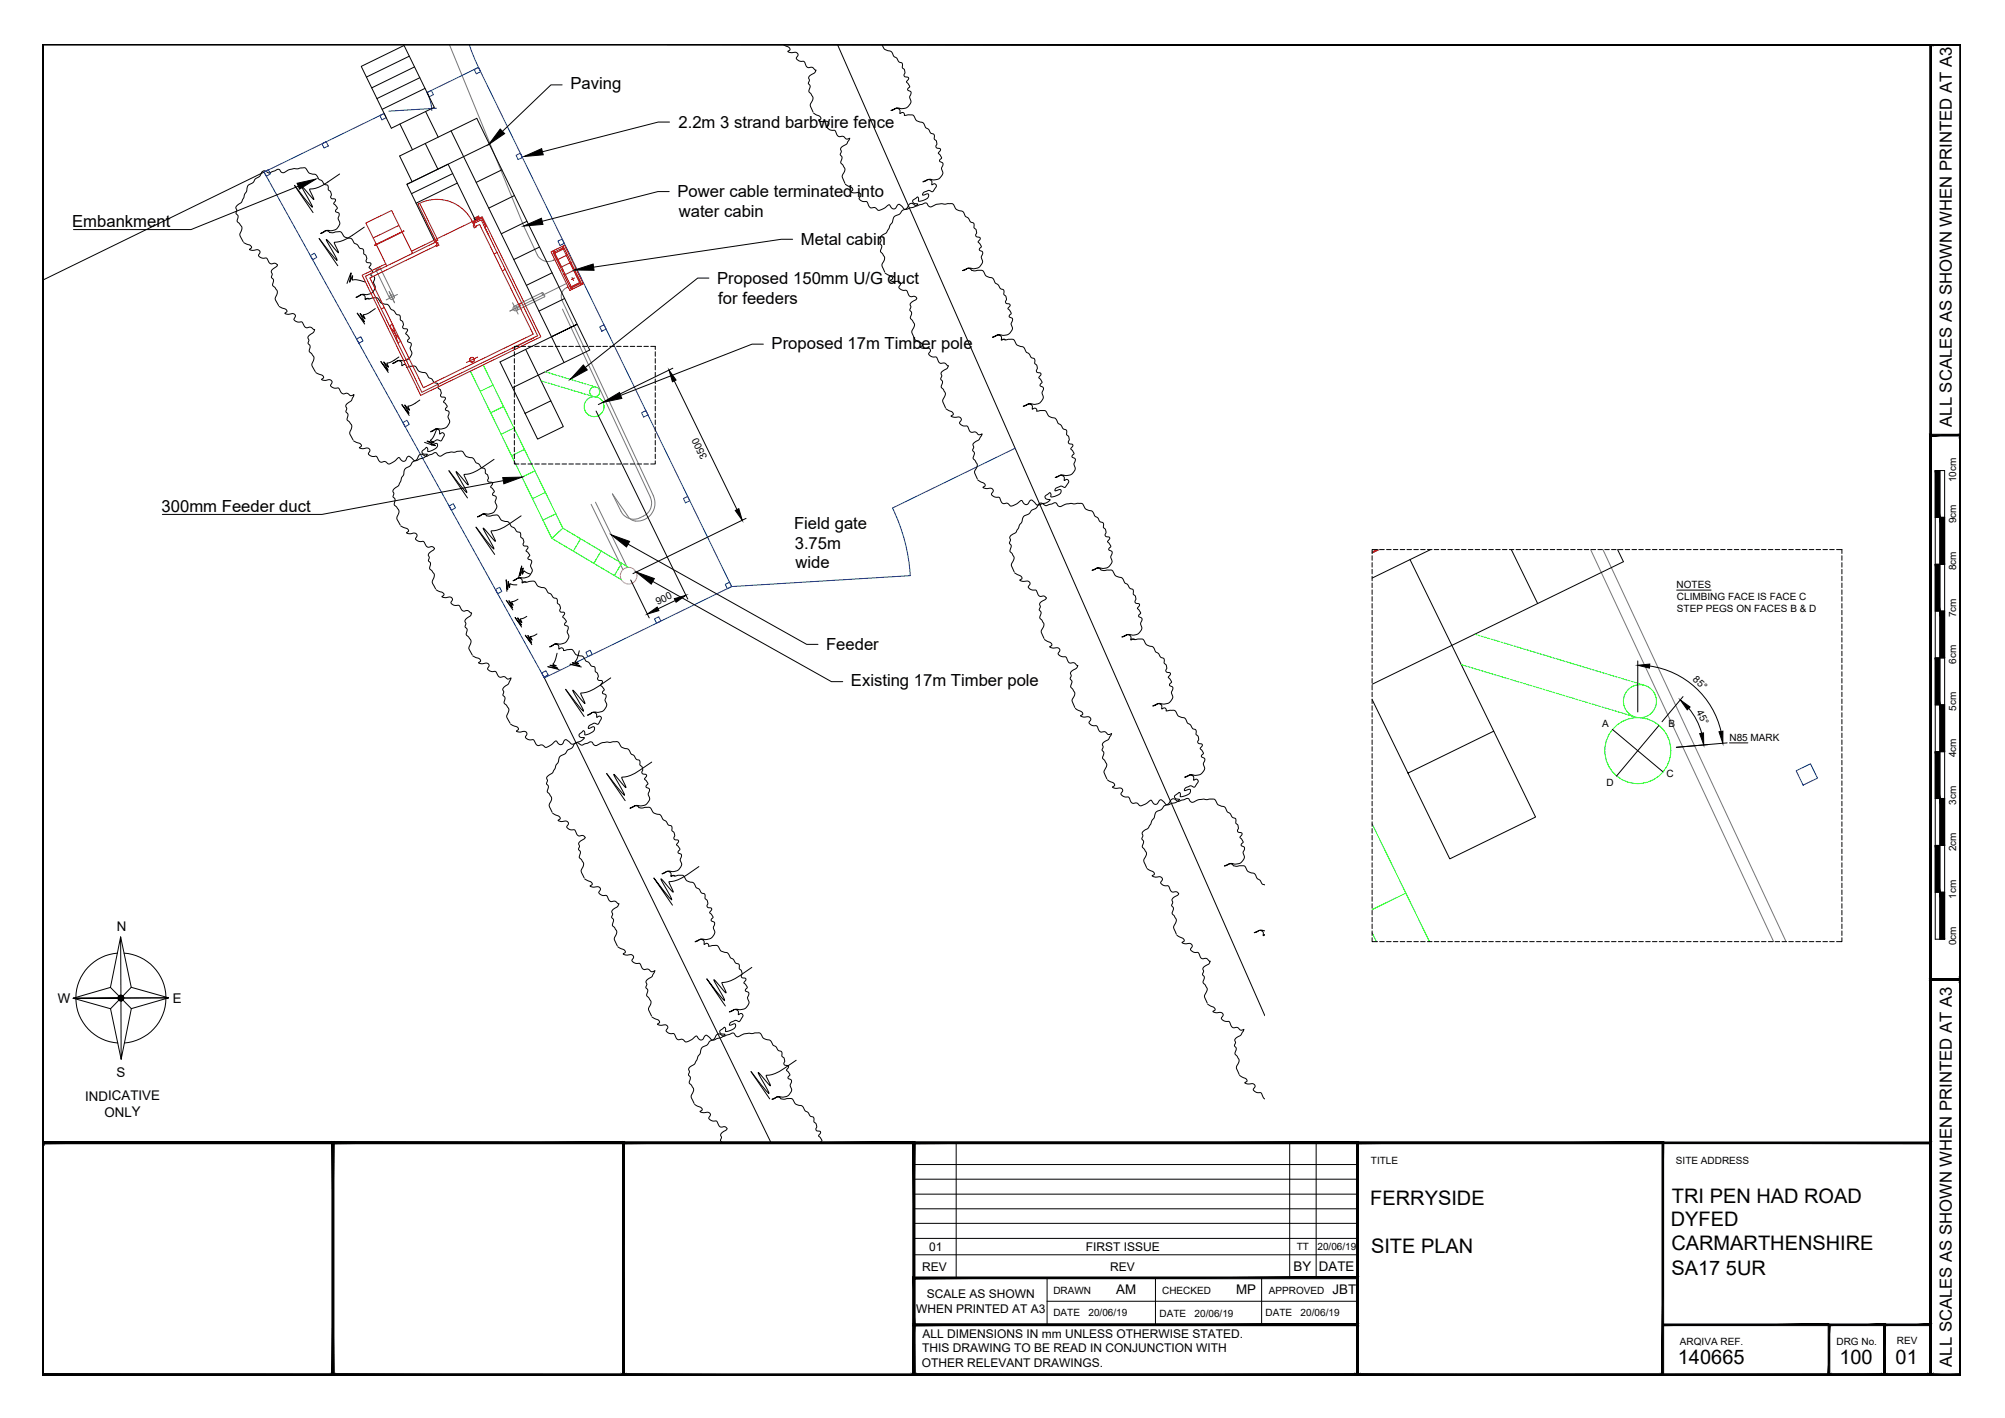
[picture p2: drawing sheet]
<svg xmlns="http://www.w3.org/2000/svg" width="420mm" height="297mm" viewBox="0 0 420 297" stroke-linecap="round" stroke-linejoin="round" font-family="sans-serif">
<defs><g id="words">
<g font-size="4.2">
<text x="350.4" y="251.9">TRI PEN HAD ROAD</text>
<text x="287.2" y="252.5">FERRYSIDE</text>
<text x="350.1" y="256.9">DYFED</text>
<text x="287.3" y="262.5">SITE PLAN</text>
<text x="350.3" y="261.9">CARMARTHENSHIRE</text>
<text x="350.3" y="267">SA17 5UR</text>
<text x="351.6" y="285.7">140665</text>
<text x="385.5" y="285.7">100</text>
<text x="397.2" y="285.7">01</text>
</g>
<g font-size="3.5">
<text x="119.5" y="18.7">Paving</text>
<text x="142.2" y="26.8">2.2m 3 strand barbwire fence</text>
<text x="142" y="41.4">Power cable terminated into</text>
<text x="15.1" y="47.6">Embankment</text>
<text x="142.2" y="45.5">water cabin</text>
<text x="167.8" y="51.4">Metal cabin</text>
<text x="150.3" y="59.5">Proposed 150mm U/G duct</text>
<text x="150.5" y="63.7">for feeders</text>
<text x="161.7" y="73">Proposed 17m Timber pole</text>
<text x="409" y="89.4" transform="rotate(-90 409 89.4)">ALL SCALES AS SHOWN WHEN PRINTED AT A3</text>
<text x="33.9" y="107.3">300mm Feeder duct</text>
<text x="166.4" y="110.7">Field gate</text>
<text x="166.5" y="114.9">3.75m</text>
<text x="166.7" y="119.1">wide</text>
<text x="173.1" y="136.2">Feeder</text>
<text x="178.3" y="143.7">Existing 17m Timber pole</text>
<text x="409" y="286.3" transform="rotate(-90 409 286.3)">ALL SCALES AS SHOWN WHEN PRINTED AT A3</text>
</g>
<g font-size="2.8">
<text x="24.5" y="195">N</text>
<text x="12.1" y="210.1">W</text>
<text x="36.2" y="210" transform="rotate(-1 36.2 210)">E</text>
<text x="24.4" y="225.6">S</text>
<text x="17.9" y="230.5">INDICATIVE</text>
<text x="21.9" y="233.9">ONLY</text>
<text x="271.1" y="266.3">BY</text>
<text x="276.4" y="266.3">DATE</text>
<text x="233.9" y="271.1">AM</text>
<text x="259" y="271.1">MP</text>
<text x="279.3" y="271.1">JBT</text>
</g>
<g font-size="2.5">
<text x="194.7" y="262">01</text>
<text x="227.5" y="262">FIRST ISSUE</text>
<text x="193.3" y="266.2">REV</text>
<text x="232.6" y="266.2">REV</text>
<text x="192" y="275">WHEN PRINTED AT A3</text>
<text x="194.2" y="272">SCALE AS SHOWN</text>
<text x="193.3" y="280.3">ALL DIMENSIONS IN mm UNLESS OTHERWISE STATED.</text>
<text x="193.2" y="286.3">OTHER RELEVANT DRAWINGS.</text>
<text x="193.3" y="283.3">THIS DRAWING TO BE READ IN CONJUNCTION WITH</text>
</g>
<g font-size="2.1">
<text x="148.2" y="95.7" transform="rotate(-116 148.2 95.7)">3500</text>
<text x="409.9" y="101" transform="rotate(-90 409.9 101)">10cm</text>
<text x="409.9" y="109.6" transform="rotate(-90 409.9 109.6)">9cm</text>
<text x="409.9" y="119.5" transform="rotate(-90 409.9 119.5)">8cm</text>
<text x="351.4" y="123.2">NOTES</text>
<text x="351.4" y="125.7">CLIMBING FACE IS FACE C</text>
<text x="137.8" y="126.8" transform="rotate(-26 137.8 126.8)">900</text>
<text x="351.4" y="128.2">STEP PEGS ON FACES B &amp; D</text>
<text x="409.9" y="129.3" transform="rotate(-90 409.9 129.3)">7cm</text>
<text x="354.6" y="142.5" transform="rotate(43 354.6 142.5)">85°</text>
<text x="409.9" y="139.1" transform="rotate(-90 409.9 139.1)">6cm</text>
<text x="355.4" y="149.2" transform="rotate(63 355.4 149.2)">45°</text>
<text x="409.9" y="148.9" transform="rotate(-90 409.9 148.9)">5cm</text>
<text x="335.7" y="152.3">A</text>
<text x="349.6" y="152.3">B</text>
<text x="362.4" y="155.2">N85 MARK</text>
<text x="409.9" y="158.6" transform="rotate(-90 409.9 158.6)">4cm</text>
<text x="336.6" y="164.7">D</text>
<text x="349.2" y="162.7">C</text>
<text x="409.9" y="168.6" transform="rotate(-90 409.9 168.6)">3cm</text>
<text x="409.9" y="178.3" transform="rotate(-90 409.9 178.3)">2cm</text>
<text x="409.9" y="188.3" transform="rotate(-90 409.9 188.3)">1cm</text>
<text x="409.9" y="198" transform="rotate(-90 409.9 198)">0cm</text>
<text x="287.3" y="243.9">TITLE</text>
<text x="351.2" y="243.9">SITE ADDRESS</text>
<text x="271.7" y="261.9">TT</text>
<text x="276.1" y="261.9">20/06/19</text>
<text x="220.8" y="271.1">DRAWN</text>
<text x="220.8" y="275.8">DATE</text>
<text x="228.1" y="275.8">20/06/19</text>
<text x="243" y="275.8">DATE</text>
<text x="243.5" y="271.1">CHECKED</text>
<text x="250.3" y="275.8">20/06/19</text>
<text x="265.2" y="275.8">DATE</text>
<text x="265.9" y="271.1">APPROVED</text>
<text x="272.6" y="275.8">20/06/19</text>
<text x="352.1" y="281.6">ARQIVA REF.</text>
<text x="384.8" y="281.6">DRG No.</text>
<text x="397.5" y="281.6">REV</text>
</g>
</g></defs>
<!-- layer: 0 BUILDINGS CABINS CABINETS AND FOUNDATIONS -->
<g fill="none" stroke="#b80000" stroke-width=".21">
<path d="M76.6 57.9l14.7-7.2 .3 .7-14.1 6.8 11.2 23 23-11.2-11.2-23-.9 .5-.3-.7 1.5-.7 11.9 24.2-24.3 11.9zM78.5 51.4l6.1-3zM78.9 51.2l2.2 4.5M83.6 47.2l-5.4 2.6M84.3 48.5l-2.2-4.4-5.4 2.6 2.2 4.5M84.3 48.6l2.2 4.5M84.6 48.4l-6.1 3M86.2 52.6l14.9-7.2 12.2 25.1-25.1 12.3-12.3-25.1 4.9-2.4M87.6 42.8a8.3 8.3 0 0 1 11.5 3.9M88 42.6l3.7 7.7-.3 .2-3.8-7.7M91 50.7l.3-.2-.3 .2M91 50.7l.1 .1"/>
<path d="M91.4 51.5l.1 .1 .5-.2-.5 .2M91.6 51l-.3-.5 .3 .5M91.6 51l.1-.1-.1 .1M91.7 50.9l.3 .5M99.1 46.7l.2 .5-.1 .1 .2 .4 .5-.2-.1-.2M99.4 46.8l-.2-.3 1.8-.9 .8 1.8M99.5 46.7l-.1-.1-.3 .1M100.1 45.7l-.2-.1-.5 .4-.1-.3 1-.4 .1 .2-.4 .2v.2l-.1-.1M100.1 45.8l.3-.2 .2 .2-1 .5-.1-.3 .4-.1M101.5 47.5l.3-.1-.2 .1 .8 1.8zM104.2 52.9l-.7 .3M105.9 56.4l-.7 .3"/>
<path d="M115.5 52.7l2.8-1.3 3.9 8.1-2.8 1.3zM115.9 52.9l2.2-1.1 3.7 7.5-2.2 1.1zM116.3 53l1.7-.8 3.5 7-1.8 .9zM116.3 54.4l-.4 .1M118.9 53.4l-2.2 1.1M119.7 54.9l-2.2 1.1M119.9 58.1l.3 .7M120.4 58.3l-.7 .2M120.4 56.6l-2.2 1M80.5 64.4l-.6 .3M81.6 68.2l2.4 3.3-.6 .3-1.2-3.9zM85.7 75l-.6 .3"/>
<path d="M100.1 74.8l-2.4 1.1M109.3 63.5l-.6 .3M111.8 70.8l-4.5 2.2M119 60.1l-.3 .2M288.6 115.1l-1.1 .5M289 115.1l-1.5 .7"/>
<circle cx="116" cy="52.7" r=".07"/>
<circle cx="116.1" cy="52.9" r=".05"/>
<circle cx="117.9" cy="56.6" r=".05"/>
<circle cx="118" cy="51.7" r=".07"/>
<circle cx="118.1" cy="52" r=".05"/>
<circle cx="119.8" cy="55.6" r=".05"/>
<circle cx="121.6" cy="59.3" r=".05"/>
<circle cx="121.8" cy="59.5" r=".07"/>
<circle cx="98.9" cy="75.4" r=".5"/>
<circle cx="119.7" cy="60.2" r=".05"/>
<circle cx="119.8" cy="60.5" r=".07"/>
</g>
<!-- layer: 0 SERVICES BURIED -->
<g fill="none" stroke="#767676" stroke-width=".21">
<path d="M94.2 9.3l15.6 38 2.8 6.1a2.49 2.49 0 0 0 3.3 1.1M78.8 56.6l2.8 5.8M78.9 56.5l.4-.1-.3 .3-.2-.1zM79.3 56.4l.1-.3h.3l2.8 5.9M118.7 59.4l-9 4.4M81.5 61.1l1.2 2.3M83.3 61.7l-2.4 1.1M107.4 63.4l1.2 2.4M109.1 64.1l-2.2 1M109.2 64l-2.4 1.2M113.5 61.4h.1a.24 .24 0 0 1 .3 0 .24 .24 0 0 1 0 .3zM113.6 61.3l-5.8 2.8"/>
<path d="M113.9 61.7l.3 .3-.1 .2-5.8 2.8M118.7 60.3a2 2 0 0 0-.9 2.6l19.1 40.9a3.7 3.7 0 0 1-.5 4 3.7 3.7 0 0 1-3.9 1.2l-.8-.7-3.4-4.8 1.8 3.6a3.1 3.1 0 0 0 4.8 1 2.99 2.99 0 0 0 1.4-4l-18.4-39.4M123.9 105.6l6.6 13.7M124.8 105.2l6.7 13.7M333.3 115.1l38.4 82.2M335.9 115.1l38.4 82.2"/>
<circle cx="82.1" cy="62.3" r=".5"/>
<circle cx="108" cy="64.6" r=".5"/>
</g>
<!-- layer: TEXT AND DIMENSIONS -->
<g fill="none" stroke="#000" stroke-width=".21">
<path d="M117.8 17.8h-2.3l-10.2 9.7M62.5 39l-22.5 9.1h-24.6M140.3 25.6h-2.4l-24.2 6.2M140.2 40.1h-2.3l-24.3 6.3M148.6 58.3h-2.4l-23.6 18.7M166.1 50.1h-2.4l-39.3 5.9M107.8 73.7v.9M107.8 75.1v1M107.8 76.5v1M107.8 78v.9M107.8 79.4v.9M108.7 72.6h-.9v.6"/>
<path d="M109.2 72.6h1M110.6 72.6h1M112.1 72.6h.9M113.5 72.6h1M114.9 72.6h1M116.4 72.6h.9M117.8 72.6h.9M119.2 72.6h1M120.6 72.6h1M122.1 72.6h.9M123.5 72.6h.9M124.9 72.6h1"/>
<path d="M126.4 72.6h.9M127.8 72.6h.9M129.2 72.6h1M130.6 72.6h1M132.1 72.6h.9M133.5 72.6h1M134.9 72.6h1M136.4 72.6h.9v.6M137.3 73.7v.9M137.3 75.1v1M137.3 76.5v1M137.3 78v.9"/>
<path d="M137.3 79.4v.9M141 77.1l-15.6 7.7M141.3 79.8l13.1 26.9M160 72.1h-2.4l-27.5 10.7M107.8 96.5v.7h.9M107.8 80.8v1M107.8 82.3v.9M107.8 83.7v.9M107.8 85.1v1M107.8 86.6v.9M107.8 88v.9M107.8 89.4v1"/>
<path d="M107.8 90.8v1M107.8 92.3v.9M107.8 93.7v.9M107.8 95.1v1M109.2 97.2h1M110.6 97.2h1M112.1 97.2h.9M113.5 97.2h1M114.9 97.2h1M116.4 97.2h.9M117.8 97.2h.9M119.2 97.2h1"/>
<path d="M120.6 97.2h1M122.1 97.2h.9M123.5 97.2h.9M124.9 86.1l19.2 39.4M124.9 97.2h1M126.4 97.2h.9M127.8 97.2h.9M129.2 97.2h1M130.6 97.2h1M132.1 97.2h.9M133.5 97.2h1M134.9 97.2h1"/>
<path d="M137.3 96.5v.7h-.9M137.3 80.8v1M137.3 82.3v.9M137.3 83.7v.9M137.3 85.1v1M137.3 86.6v.9M137.3 88v.9M137.3 89.4v1M137.3 90.8v1M137.3 92.3v.9M137.3 93.7v.9M137.3 95.1v1"/>
<path d="M105.5 100.7l-38 7.1h-33.5M131.6 114l37.4 21h2.4M156.3 108.6l-23.7 11.6M287.5 116.4v1M287.5 117.9v.9M287.5 119.3v.9M288.7 115.1h-1.2v.9M289.1 115.1h1M290.6 115.1h.9M292 115.1h.9M293.4 115.1h1M294.8 115.1h1"/>
<path d="M296.3 115.1h.9M297.7 115.1h.9M299.1 115.1h1M300.6 115.1h.9M302 115.1h.9M303.4 115.1h1M304.8 115.1h1M306.3 115.1h.9M307.7 115.1h1M309.1 115.1h1M310.6 115.1h.9M312 115.1h.9"/>
<path d="M313.4 115.1h1M314.8 115.1h1M316.3 115.1h.9M317.7 115.1h1M319.1 115.1h1M320.6 115.1h.9M322 115.1h.9M323.4 115.1h1M324.9 115.1h.9M326.3 115.1h.9M327.7 115.1h1M329.1 115.1h1"/>
<path d="M330.6 115.1h.9M332 115.1h.9M333.4 115.1h1M334.8 115.1h1M336.3 115.1h.9M337.7 115.1h1M339.1 115.1h1M340.6 115.1h.9M342 115.1h.9M343.4 115.1h1M344.9 115.1h.9M346.3 115.1h.9"/>
<path d="M347.7 115.1h1M349.1 115.1h1M350.6 115.1h.9M352 115.1h.9M353.4 115.1h1M354.8 115.1h1M356.3 115.1h.9M357.7 115.1h1M359.1 115.1h1M360.6 115.1h.9M362 115.1h1M363.4 115.1h1"/>
<path d="M364.9 115.1h.9M366.3 115.1h.9M367.7 115.1h1M369.1 115.1h1M370.6 115.1h.9M372 115.1h.9M373.4 115.1h1M374.8 115.1h1M376.3 115.1h.9M377.7 115.1h1M379.1 115.1h1M380.6 115.1h.9"/>
<path d="M382 115.1h1M383.4 115.1h1M384.9 115.1h1.1v.9M386 116.4v1M386 117.9v.9M386 119.3v.9M132.2 121.5l3.8 7.9M136.8 121.8l37.4 21h2.4M141.5 125.8l-3.6 1.7M287.5 120.7v1M287.5 122.1v1M287.5 123.6v.9"/>
<path d="M287.5 125v.9M287.5 126.4v1M287.5 127.8v1M287.5 129.3v.9M287.5 130.7v1M287.5 132.1v1M287.5 133.6v.9M287.5 135v1M287.5 136.4v1M287.5 137.9v.9M287.5 139.3v.9M351.4 123.6h7.2"/>
<path d="M386 120.7v1M386 122.1v1M386 123.6v.9M386 125v.9M386 126.4v1M386 127.8v1M386 129.3v.9M386 130.7v1M386 132.1v1M386 133.6v.9M386 135v1M386 136.4v1"/>
<path d="M386 137.9v.9M386 139.3v.9M287.5 140.7v1M287.5 142.1v1M287.5 143.6v.9M287.5 145v.9M287.5 146.4v1M287.5 147.8v1M287.5 149.3v.9M287.5 150.7v1M287.5 152.1v1M287.5 153.6v.9"/>
<path d="M287.5 155v1M287.5 156.4v1M287.5 157.9v.9M287.5 159.3v.9M352.7 145.9l-4.4 5.3M353.9 148.4a13.9 13.9 0 0 1 2.7 5.2M357.9 156l-6.6 .5M362.4 155.6h3.9M386 140.7v1M386 142.1v1M386 143.6v.9M386 145v.9"/>
<path d="M386 146.4v1M386 147.8v1M386 149.3v.9M386 150.7v1M386 152.1v1M386 153.6v.9M386 155v1M386 156.4v1M386 157.9v.9M386 159.3v.9M287.5 160.7v1M287.5 162.1v1"/>
<path d="M287.5 163.6v.9M287.5 165v.9M287.5 166.4v1M287.5 167.9v.9M287.5 169.3v.9M287.5 170.7v1M287.5 172.1v1M287.5 173.6v.9M287.5 175v1M287.5 176.4v1M287.5 177.9v.9M287.5 179.3v.9"/>
<path d="M386 160.7v1M386 162.1v1M386 163.6v.9M386 165v.9M386 166.4v1M386 167.9v.9M386 169.3v.9M386 170.7v1M386 172.1v1M386 173.6v.9M386 175v1M386 176.4v1"/>
<path d="M386 177.9v.9M386 179.3v.9M24.6 199.7a9.4 9.4 0 0 0-8.7 9.3M25.3 196.3l2.2 10.5M26 199.7a9.4 9.4 0 0 1 8.8 9.2M287.5 196.4v.9h1.2M287.5 180.7v1M287.5 182.1v1M287.5 183.6v.9M287.5 185v.9M287.5 186.4v1M287.5 187.9v.9"/>
<path d="M287.5 189.3v.9M287.5 190.7v1M287.5 192.2v.9M287.5 193.6v.9M287.5 195v1M289.1 197.3h1M290.6 197.3h.9M292 197.3h.9M293.4 197.3h1M294.8 197.3h1M296.3 197.3h.9M297.7 197.3h.9"/>
<path d="M299.1 197.3h1M300.6 197.3h.9M302 197.3h.9M303.4 197.3h1M304.8 197.3h1M306.3 197.3h.9M307.7 197.3h1M309.1 197.3h1M310.6 197.3h.9M312 197.3h.9M313.4 197.3h1M314.8 197.3h1"/>
<path d="M316.3 197.3h.9M317.7 197.3h1M319.1 197.3h1M320.6 197.3h.9M322 197.3h.9M323.4 197.3h1M324.9 197.3h.9M326.3 197.3h.9M327.7 197.3h1M329.1 197.3h1M330.6 197.3h.9M332 197.3h.9"/>
<path d="M333.4 197.3h1M334.8 197.3h1M336.3 197.3h.9M337.7 197.3h1M339.1 197.3h1M340.6 197.3h.9M342 197.3h.9M343.4 197.3h1M344.9 197.3h.9M346.3 197.3h.9M347.7 197.3h1M349.1 197.3h1"/>
<path d="M350.6 197.3h.9M352 197.3h.9M353.4 197.3h1M354.8 197.3h1M356.3 197.3h.9M357.7 197.3h1M359.1 197.3h1M360.6 197.3h.9M362 197.3h1M363.4 197.3h1M364.9 197.3h.9M366.3 197.3h.9"/>
<path d="M367.7 197.3h1M369.1 197.3h1M370.6 197.3h.9M372 197.3h.9M373.4 197.3h1M374.8 197.3h1M376.3 197.3h.9M377.7 197.3h1M379.1 197.3h1M380.6 197.3h.9M382 197.3h1M383.4 197.3h1"/>
<path d="M386 196.4v.9h-1.1M386 180.7v1M386 182.1v1M386 183.6v.9M386 185v.9M386 186.4v1M386 187.9v.9M386 189.3v.9M386 190.7v1M386 192.2v.9M386 193.6v.9M386 195v1"/>
<path d="M15.3 209.1h10h-10M15.9 209.3a9.4 9.4 0 0 0 8.8 9.2M23.1 206.8l2.2 2.3 10-.1-7.8 2.3M23.1 206.8l-7.8 2.3 7.9 2.2M23.2 211.3l2.2 10.6M27.5 206.8l-2.2 2.3 2.2 2.2M27.5 206.8l7.8 2.2-10 .1v-12.8l-2.2 10.5M27.5 211.3l-2.1 10.6-.1-12.8-2.1 2.2M34.8 209.2a9.4 9.4 0 0 1-8.7 9.3"/>
</g>
<g fill="#000" stroke="#000" stroke-width=".21">
<path d="M62.3 38.4l3.9-.9-3.4 2.1zM104.8 27l1 1-3.4 2.3zM109.8 32.8l3.7-1.7 .3 1.3zM109.7 47.3l3.8-1.6 .3 1.3zM120.4 56.6l3.9-1.3 .2 1.3zM122.2 76.5l.9 1-3.6 2zM140.2 77.5l1.5 2.1-.8 .4zM126.4 84.3l3.4-2.1 .5 1.3zM105.4 100l4-.1-3.8 1.4zM128.1 112l3.8 1.4-.6 1.2zM154.1 106.9l.7-.3 .7 2.4zM133.3 119.8l3.8 1.4-.6 1.2z"/>
<path d="M135.7 128.6l2-1.4 .4 .7zM141.3 125.4l2.4-.7-2 1.5zM352.1 146.6l2.1 1.5-.6 .6zM356.2 153.7l.8-.2v2.5zM25 208.6l.2-.1 .1 .6z"/>
<path d="M24.7 209.2l.1 .2 .5-.3zM24.8 209.4l.5-.3-.3 .5zM25.3 209.1l-.3 .5 .2 .1z"/>
<path d="M24.8 208.7l.5 .4-.3-.5zM24.8 208.7l.5 .4-.5-.2zM24.8 208.9l-.1 .3 .6-.1z"/>
<path d="M25.3 209.1l-.1 .6h.2zM25.3 209.1l.4 .5-.3 .1zM25.3 209.1l.4 .5 .1-.2z"/>
<path d="M25.3 209.1l.5 .3 .1-.2zM25.3 209.1l.6-.1v.2zM25.3 209.1l.6-.1v-.3z"/>
<path d="M25.7 208.6l-.4 .5 .6-.4zM25.5 208.5l.2 .1-.4 .5zM25.2 208.5l.1 .6 .2-.6z"/>
</g>
<!-- layer: 0 BANKS ROAD MANHOLE AND GROUND FEATURES -->
<g fill="none" stroke="#000" stroke-width=".21">
<path d="M75.7 13.9l9-4.4 6.3 13-9 4.4zM85.8 11.8l-9 4.4M86.9 14l-9 4.4M88 16.3l-9 4.4M89.1 18.5l-9 4.4M175.5 9.3l89.6 203.5M55.3 36l-46.4 22.7M71.2 36.4a15.4 15.4 0 0 1-5.1 3.1l-1.2 .1 .9 2.2-2.5-2.8a5.6 5.6 0 0 0 1.2 2.4l1 2-1.8-2-2-2.6 3.9 5.7M83.8 26l2.6 5.4M86.4 38.1l-2.7-5.4 16.2-7.9 23.7 48.5-16.2 7.9M89.1 30.1l2.7 5.3M89.2 23.3l2.6 5.4"/>
<path d="M94.5 27.4l23.7 48.5M94.9 36.4l-8.7 4.2M95.8 38.4l-8.6 4.2M102.5 30.2l-17.2 8.4M105.2 35.6l-5.4 2.6M66.9 50l3.9 5.7M76.3 47.6a13.5 13.5 0 0 1-5.6 3.1h-.5l-.2 .2 .9 2.1-2.5-2.8 2.2 4.1v.3l-3.7-4.6M76.6 59.1l-2-.5-.8 .1 .1-1-.7 1.4 .4-1.9-.9 2.2M99.6 46.1l-5.7-11.7-8.6 4.2 5.7 11.7M107.8 41l-5.4 2.6M110.4 46.4l-5.4 2.6M113.1 51.8l-5.4 2.6"/>
<path d="M115.7 57.2l-5.4 2.6M78.6 64.6l-1.4 1-1.1 .3 .4 .9-1.1-1.1 1 1.7-1.5-1.8 1.5 2.3M83.6 74.8l-1.4 .9-1.1 .4 .3 .8-1-1.1 .9 1.8-1.5-1.9 1.6 2.3M110.2 73.2l5.2 10.8M115.6 70.5l5.4-2.6-16.2 7.9 5.2 10.8 5.4-2.6 2.7 5.4-5.4 2.6-2.7-5.4M118.3 62.5l-5.4 2.7M88 83.8l-1.4 .9-1.1 .4 .3 .8-1-1.1 .9 1.8-1.5-1.8 1.6 2.2M91.6 89.8l-.7 1.5-.7 .9 .8 .6-1.5-.4 1.7 1-2.2-.7M103.5 96.2a13.8 13.8 0 0 1-5.6 3.1l-.6 .1-.1 .1 .9 2.1-2.5-2.8 2.2 4.1v.3l-3.7-4.6 3.9 5.7M109.2 108.1a15.4 15.4 0 0 1-5.1 3l-1.2 .1 .9 2.2-2.5-2.8a5.6 5.6 0 0 0 1.2 2.4l1 2-1.7-1.9-2-2.7 3.9 5.7M295.5 117.2l17.5 36M299.8 115.1l-12.3 6"/>
<path d="M316.7 115.1l5.5 11.3M339 115.1l1.2 2.6-52.7 25.6M106.1 125.8l1.4 2M108.3 122.5h-.8l-.6-.2-.1 .8-.3-1.3-.1 1.7-.3-2 .1 2.4M108.5 125.5l-1.3 .5 .3 .8-.9-1 .8 1.6-1.3-1.6M110.4 129.1l-1.3 .5 .3 .8-.9-1 .7 1.6-1.3-1.7 1.4 2.1M111.1 120.2l-.7-.2-.6-.4-.3 .7 .1-1.3-.6 1.6 .3-2-.6 2.3M112.5 132.8l-.6 .4-.7 .1 .3 .8-.9-1 .8 1.6-1.3-1.6 1.3 1.9M116.7 136.8l-.3 1.5-.6 .8 .8 .4-1.3-.1 1.6 .6-2.1-.3 2.4 .6M121.4 136.3l-.4 1.5-.5 .8 .7 .4-1.3-.1 1.6 .6-2-.4 2.3 .6M114.1 142l47.5 97.4M118.5 144.4l3.9 5.7"/>
<path d="M128 142a13.8 13.8 0 0 1-5.6 3.1l-.6 .1-.1 .1 .9 2.1-2.6-2.8 2.3 4.4-3.8-4.6M136.6 159.6a15.4 15.4 0 0 1-5.1 3l-1.2 .2 .9 2.2-2.5-2.8a5.6 5.6 0 0 0 1.2 2.3l1 2.1-3.8-4.6M287.5 146.5l7.5 15.4 18-8.7 8.8 18-18 8.7-8.8-18M127.1 162l3.9 5.7M146.5 181.5a13.6 13.6 0 0 1-5.6 3.1l-.7 .1 .9 2.2-2.6-2.8 2.3 4.4-3.8-4.6 3.9 5.7M157.6 202.6a13.6 13.6 0 0 1-5.6 3.2h-.7l.8 2.2-2.5-2.7 1.8 3.3 .4 1-3.7-4.6 3.9 5.7M157.4 224.5l3.9 5.7M166.8 222.1a15.4 15.4 0 0 1-5 3l-1.2 .2 .8 2.2-2.5-2.8a5.6 5.6 0 0 0 1.2 2.3l1 2.1-1.7-2-2-2.6"/>
</g>
<!-- layer: 0 TREES AND PLANTINGS -->
<g fill="none" stroke="#000" stroke-width=".21">
<path d="M164.1 9.3l.5 .3a.88 .88 0 0 1 1 .8l-.5 .3a1.2 1.2 0 0 0 1.5 .2 .6 .6 0 0 1 .7 .5 .6 .6 0 0 1-.4 .7 1.23 1.23 0 0 0 1.5 .7l.2 .3a.99 .99 0 0 0 1.4 1l1 .6-.3 .5a1.58 1.58 0 0 0-1.2 1.2l.1 .5a.63 .63 0 0 0 .2 1.1v.1a.93 .93 0 0 0 .1 1.5l.1 .1a1.36 1.36 0 0 1-.1 2l-.1 .6 .6 1.2M182.1 9.3h.2M184.7 9.3a1.81 1.81 0 0 0 1.9 1.4l.4 .3a1.31 1.31 0 0 0 .9 1.2 1.08 1.08 0 0 0 1.1 1l.1 .4v.6l.4 .4 .1 .6a.64 .64 0 0 0 .1 .9l.6 .1a.88 .88 0 0 1-.3 1l.6 .9-.4 .7 .3 .2a.58 .58 0 0 1 .5 .5 .58 .58 0 0 1-.3 .6l-.1 .4a1.52 1.52 0 0 1 0 1.6 1.52 1.52 0 0 1-1.5 .7 2.3 2.3 0 0 0-2.2 .3l-.2 .1 .6-.3a.8 .8 0 0 1 1-.1 .8 .8 0 0 1 .3 1 .5 .5 0 0 1 .6-.2 .5 .5 0 0 1 .3 .6l.5-.1a1.92 1.92 0 0 1 1.5 .2 1.73 1.73 0 0 0 1.9 1.4l.2 .2a1.62 1.62 0 0 0 1.1 1.3l.3 .6 .7 .3 .1 .4a.81 .81 0 0 0 .4 1.1 .9 .9 0 0 1-.1 1 .6 .6 0 0 0 .8 .5l.2 .3-.5 .7 .7 .9-.3 .4-.1 .4a.72 .72 0 0 1 .7 .5 .72 .72 0 0 1-.3 .8v.2a1.5 1.5 0 0 1-1.2 2.3l-.7 .1a1.4 1.4 0 0 0-1.5 .3l-.5 .1 .1-.1a1.31 1.31 0 0 1 1.7-.1l.1 .8 .5-.2a.51 .51 0 0 1 .4 .4 .51 .51 0 0 1-.3 .6l-.5 .7a1.4 1.4 0 0 0-2.1 .6l.2 .1 .7-.3a.48 .48 0 0 1 .5 .4 .48 .48 0 0 1-.4 .6l-1 .4-.5 .2-.3-.2a.43 .43 0 0 0 0-.4 .43 .43 0 0 0-.3-.3l-.5 .4a.52 .52 0 0 0-.4 .6 .52 .52 0 0 0 .6 .4h.4a2.28 2.28 0 0 1-1.8 .9l-.7 .3-.3-.1a1.6 1.6 0 0 0-1.3-1l-.4 .7a.64 .64 0 0 1-.7 .3 .64 .64 0 0 1-.5-.6l-.2-.3-.4 .2a1.98 1.98 0 0 1-2.1 .8 .97 .97 0 0 0-1.4-.3l-.3-.3-.6-1.1a1.17 1.17 0 0 1-1.5-.7 .65 .65 0 0 0 .2-1 .65 .65 0 0 0-.9-.1h-.6l-.5-.3a.49 .49 0 0 0 .4-.5 .49 .49 0 0 0-.5-.4l-1-.6M170.5 23.7l.9 .5a.49 .49 0 0 1 .6 .2 .49 .49 0 0 1-.1 .6l-.3 .2a2.18 2.18 0 0 0 1.7 .2 .58 .58 0 0 1 .4 .5 .58 .58 0 0 1-.3 .6 1.18 1.18 0 0 0 1.5 .8l.1 .1a1.2 1.2 0 0 0 1.1 1.2h.7l.5 .5 .8-.1-.2 .4a2.11 2.11 0 0 1-1.4 1.3 .68 .68 0 0 0-.2 1.1l-.2 .6a.91 .91 0 0 1 .1 1.4v.3l.2 .3a1.33 1.33 0 0 1 .4 1.8l-.3 .8 .6 1.4M51 50.6l-.7-1.2v-.6a1.33 1.33 0 0 0-.1-2l-.5-.3v-.4a.84 .84 0 0 0-.2-1.4l.1-.7a.72 .72 0 0 1 .3-1.1 2.99 2.99 0 0 0 1.4-2.2l.3-.5a2.14 2.14 0 0 1 .6-1.5 1.7 1.7 0 0 0 1.3-1.2 2.22 2.22 0 0 0 1.5-1.6 1.5 1.5 0 0 1 1.4 .4l1.3-.6a.7 .7 0 0 1 .7-.2 .7 .7 0 0 1 .6 .6l.3 .1 .4-.1a4.2 4.2 0 0 1 2.8-.8l.4-.1a1.17 1.17 0 0 1 1.6 .7 2.95 2.95 0 0 0 1.8 .7 2.05 2.05 0 0 0 1.2 1.3 1.24 1.24 0 0 0 1.2 .9l.1 .2a.92 .92 0 0 0 .5 1.2l.2 .6a.51 .51 0 0 0-.2 .6 .51 .51 0 0 0 .7 .2l.2 .1a.74 .74 0 0 1-.3 .9l.8 1a.55 .55 0 0 0-.3 .8 .57 .57 0 0 1 .6 .2 .57 .57 0 0 1 0 .6 1.32 1.32 0 0 0 .2 1.5 1.89 1.89 0 0 1-2.5 1.6l-1.4 .6a1.49 1.49 0 0 1 1.7-.3l.1 .1 .6 .1 1.5-.3 .3 .2a1.86 1.86 0 0 0 2.1 1.3l.6 .9 .7 .4a1.08 1.08 0 0 0 1.1 .9l.2 .3v.6l.5 .4 .2 .6a.57 .57 0 0 0-.1 .8 .57 .57 0 0 0 .7 .2l.2 .3-.4 .6 .8 .9-.4 .8 .6 .2a.71 .71 0 0 1 0 1.2 1.75 1.75 0 0 1-.2 2.1 1.75 1.75 0 0 1-2 .4l-1.5 .7 .6-.3a.77 .77 0 0 1 1-.2 .77 .77 0 0 1 .3 1l.6-.3 .3 .1M51.1 50.8l1.4 .6a.43 .43 0 0 1 .2 .5 .43 .43 0 0 1-.4 .3 1.88 1.88 0 0 0 1.7 .1l.5 .4-.3 .7a1.18 1.18 0 0 0 1.6 .6l.4 .6a.89 .89 0 0 0 1.4 .5l.6 .4-.3 .4a1.36 1.36 0 0 0-1 1.1 1.03 1.03 0 0 1 0 1.1 .97 .97 0 0 1 .2 1.5v.1a1.81 1.81 0 0 1 .6 2.8l.7 1.5M185.4 57l-.6-1.3 .1-.5a1.33 1.33 0 0 0 .1-2l-.5-.5v-.3a.89 .89 0 0 0-.1-1.4 1.01 1.01 0 0 0 .1-1.2l.5-.6a2.95 2.95 0 0 0 1.5-2l.4-.5a1.88 1.88 0 0 1 1-1.6 2.34 2.34 0 0 0 1.3-1.1 1.94 1.94 0 0 0 1.4-1.3l.6-.1 .9 .6 1.6-.7 .5 .1a.87 .87 0 0 0 .6 .7 .87 .87 0 0 0 .9-.2 3.9 3.9 0 0 1 2.5-.3l.4-.1a1.17 1.17 0 0 1 1.5 .8 2.06 2.06 0 0 0 1.6 .8l.3 .2a1.41 1.41 0 0 0 1 1.2 1.23 1.23 0 0 0 1 1.1l.1 1a1.13 1.13 0 0 1 .4 1.5l.1 .3 .8 .2a.75 .75 0 0 1-.4 .9l.6 .8v.3a.41 .41 0 0 0-.4 .5 .41 .41 0 0 0 .5 .3l.2 .3v.4a1.35 1.35 0 0 0 0 1.5 1.88 1.88 0 0 1-2.7 1.4h-.4l-1 .4a1.54 1.54 0 0 1 1.7-.1l.5 .2 .9-.1a1.08 1.08 0 0 1 1.3 .4 1.75 1.75 0 0 0 1.8 1.3l.5 .9a2.28 2.28 0 0 1 1.2 1.3 .68 .68 0 0 1 .7 .4 .68 .68 0 0 1-.1 .7l.5 .5 .1 .6a.58 .58 0 0 0-.1 .7 .58 .58 0 0 0 .7 .3l.2 .3-.5 .7 .4 .3a.56 .56 0 0 1 .3 .6 .56 .56 0 0 1-.4 .5v.3l.7 .3-.2 .9a1.11 1.11 0 0 0 .2 1.2 1.89 1.89 0 0 1-2.7 1.3l-1.5 .5a1.49 1.49 0 0 1 1.8-.1v.8l.6-.3 .3 .2M185.5 57.2l1.3 .7a.44 .44 0 0 1 .2 .5 .44 .44 0 0 1-.4 .3 1.59 1.59 0 0 0 1.5 .2l.6 .4v.3l-.3 .4a1.18 1.18 0 0 0 1.5 .8l.4 .6a.89 .89 0 0 0 1.3 .7l.5 .4-.2 .3a1.17 1.17 0 0 0-1.1 1.2v.5a.53 .53 0 0 0 .2 .9v.4a.8 .8 0 0 0 .2 1.4l.1 .1a1.15 1.15 0 0 1 0 1.7l-.2 .6 .6 1.4M58.5 64.2l.6 .3a.78 .78 0 0 1 1 .8l-.4 .3a1.22 1.22 0 0 0 1.6 .1 .6 .6 0 0 1 .6 .4 .6 .6 0 0 1-.3 .7 1.26 1.26 0 0 0 1.6 .6l.1 .1a1.37 1.37 0 0 0 1.1 1.2l.7-.2 .8 .5-.2 .6a1.52 1.52 0 0 0-1.1 1.3l.1 .5a.66 .66 0 0 0 .3 1l-.1 .7a.67 .67 0 0 0 .4 1 1.36 1.36 0 0 1 .1 2v.5l.7 1.3M66.2 78l1 .5a.47 .47 0 0 1 .6 .3 .47 .47 0 0 1-.3 .6l-.1 .1a1.76 1.76 0 0 0 1.6 0 .61 .61 0 0 1 .6 .5 .61 .61 0 0 1-.3 .7 1.35 1.35 0 0 0 1.6 .6l.1 .1a1.07 1.07 0 0 0 1.5 1l1 .5 .7-.2-.2 .4a2.2 2.2 0 0 1-1.3 1.5 .67 .67 0 0 0 0 1l-.2 .7a.91 .91 0 0 1 .2 1.4l.2 .4a2.17 2.17 0 0 1 .8 1.4l-.4 1.3 .7 1.4M76.5 62.6l2.4-.2 .5 .3a1.68 1.68 0 0 0 1.8 1.1l.3 .3a1.4 1.4 0 0 0 1.1 1 1.31 1.31 0 0 0 1.2 1l.1 1a.9 .9 0 0 1 .5 1.2 .46 .46 0 0 0 .2 .6 .46 .46 0 0 0 .5 0h.2a.85 .85 0 0 1-.3 1l.8 .8-.4 .8 .3 .2a.57 .57 0 0 1 .5 .4 .57 .57 0 0 1-.2 .7v.4a1.53 1.53 0 0 1-1.3 2.3 2.08 2.08 0 0 0-2.1 .6l-.3 .1 .6-.4a.78 .78 0 0 1 1-.2 .78 .78 0 0 1 .3 1h.1a.47 .47 0 0 1 .6-.3 .47 .47 0 0 1 .3 .6l.4-.1a1.43 1.43 0 0 1 1.7 .3 1.61 1.61 0 0 0 1.8 1l.3 .2a1.44 1.44 0 0 0 1.2 1.2l.4 .7 .6 .1 .2 .4a.83 .83 0 0 0 .5 1 1.11 1.11 0 0 1 0 1.2 .87 .87 0 0 0 .9 .3l.1 .4-.4 .6 .5 .4 .3 .6a.47 .47 0 0 0-.4 .5 .47 .47 0 0 0 .6 .4 .89 .89 0 0 1 0 1.2 1.72 1.72 0 0 1-.2 2 1.72 1.72 0 0 1-1.9 .5l-1.6 .6h.1a1.39 1.39 0 0 1 1.6-.4l.2 .3v.6l.4-.2a.48 .48 0 0 1 .6 .3 .48 .48 0 0 1-.2 .6l-.3 .6a.63 .63 0 0 1-.9-.1l-.7 .3a.57 .57 0 0 0-.5 .8l.8-.3a.47 .47 0 0 1 .4 .4 .47 .47 0 0 1-.3 .5l-1.2 .7-.5 .1-.1-.1a.45 .45 0 0 0-.3-.7l-.4 .3a.53 .53 0 0 0-.5 .7 .53 .53 0 0 0 .8 .3l.4 .1a2.36 2.36 0 0 1-1.8 1l-.4 .3h-.6a1.61 1.61 0 0 0-1.3-.9l-.4 .7a.65 .65 0 0 1-.7 .3 .65 .65 0 0 1-.5-.4l-.3-.4-.3 .3a2.71 2.71 0 0 1-2 1.1 1.03 1.03 0 0 0-1.5-.4 1.7 1.7 0 0 1-.9-1.1l-.1-.1a1.19 1.19 0 0 1-1.6-.6 .65 .65 0 0 0 .2-1 .65 .65 0 0 0-1-.1l-.4 .1-.7-.2a.48 .48 0 0 0 .5-.6 .48 .48 0 0 0-.6-.4l-1.1-.4M191.7 71.2l.6 .4a.83 .83 0 0 1 1 .8l-.5 .3a1.71 1.71 0 0 0 1.7 .2 .59 .59 0 0 1 .5 .6 .59 .59 0 0 1-.4 .5 1.27 1.27 0 0 0 1.6 .8l.1 .1a1.38 1.38 0 0 0 .9 1.2h.7l.8 .5-.2 .6a1.6 1.6 0 0 0-1.3 1.2l.1 .4a.67 .67 0 0 0 .2 1.1l-.1 .7a.66 .66 0 0 0 .3 1l.4 .9-.6 1.4 .6 1.5"/>
<path d="M209.8 71.1h2.4l.5 .4a1.71 1.71 0 0 0 1.7 1.2l.3 .3a1.38 1.38 0 0 0 1 1.1l.5 .9a.72 .72 0 0 1 .7 .3 .72 .72 0 0 1-.1 .8l.4 .4 .2 .6a.6 .6 0 0 0 0 .9l.7 .3v.3l-.4 .5 .7 .9-.1 .2a.37 .37 0 0 0-.3 .4 .37 .37 0 0 0 .2 .4 .58 .58 0 0 1 .5 .4 .58 .58 0 0 1-.3 .6v.4a1.55 1.55 0 0 1-1.5 2.3 2.09 2.09 0 0 0-2.2 .3l-.3 .1 .2-.1a1.28 1.28 0 0 1 1.5-.2l.2 .2 .1 .7a.48 .48 0 0 1 .6-.2 .48 .48 0 0 1 .2 .6h.5a1.74 1.74 0 0 1 1.6 .1 1.74 1.74 0 0 0 1.8 1.4l.2 .3a1.52 1.52 0 0 0 1.1 1.2l.3 .6 .7 .4 .1 .3a.86 .86 0 0 0 .5 1.1 1.11 1.11 0 0 1-.1 1.2l.2 .3 .7 .2v.2l-.4 .6 .4 .4 .3 .7a.45 .45 0 0 0-.4 .3 .45 .45 0 0 0 .2 .5l.5 .4-.3 1a1.64 1.64 0 0 1-.3 1.8 1.64 1.64 0 0 1-1.8 .4 2.33 2.33 0 0 0-1.7 .5h-.2l.2-.1a1.08 1.08 0 0 1 1.7 0v.7l.4-.1a.49 .49 0 0 1 .6 .3 .49 .49 0 0 1-.3 .6l-.4 .6a.63 .63 0 0 1-.9-.2l-.2 .1a1.17 1.17 0 0 0-1.1 .9l.9-.2a.47 .47 0 0 1 .4 .4 .47 .47 0 0 1-.3 .5l-1 .5-.7 .1-.2-.1a.46 .46 0 0 0-.3-.7l-.4 .3a.54 .54 0 0 0-.5 .6 .54 .54 0 0 0 .7 .4l.4 .1a2.37 2.37 0 0 1-1.9 .9 .94 .94 0 0 1-1.5-.5 .5 .5 0 0 0-.5-.4 .5 .5 0 0 0-.5 .3l-.3 .5a.74 .74 0 0 1-.8 .1 .74 .74 0 0 1-.4-.7h-.3a2.95 2.95 0 0 1-2.2 1.1 1.01 1.01 0 0 0-1.4-.5 1.73 1.73 0 0 1-.8-1.3h-.2a1.21 1.21 0 0 1-1.5-.8 .65 .65 0 0 0 .2-.9 .65 .65 0 0 0-.9-.2h-.6l-.5-.2a.49 .49 0 0 0 .5-.5 .49 .49 0 0 0-.6-.5l-1-.6M198.2 85.6l1 .5a.5 .5 0 0 1 .6 .5 .5 .5 0 0 1-.5 .5l.9 .3a.81 .81 0 0 1 1.3 .5l-.1 .2a.51 .51 0 0 0-.3 .6 .51 .51 0 0 0 .5 .4l.4 .1a.81 .81 0 0 1 1.1 .9l.2 .3 .4 .2a1.09 1.09 0 0 1 1.4 .5l.7-.2-.2 .5a2.36 2.36 0 0 1-1.4 1.3 .68 .68 0 0 0-.1 1l-.3 .7a.93 .93 0 0 1 .1 1.4v.3l.5 .5a1.37 1.37 0 0 1-.1 2l-.1 .5 .6 1.3M83.9 110l-.7-1.2v-.6a1.68 1.68 0 0 0-.6-2.5v-.2a.88 .88 0 0 0-.2-1.4 1.03 1.03 0 0 0-.1-1.2l.5-.7a3.4 3.4 0 0 0 1.5-2.3l.3-.5a1.54 1.54 0 0 1 1.3-1.8 2.43 2.43 0 0 1 1.4-1.3l.2-.3a.82 .82 0 0 1 .6-.8 .82 .82 0 0 1 .9 .3l.5 .1 1.5-.7h.4a.85 .85 0 0 0 .7 .6 .85 .85 0 0 0 .8-.3l.7-.4 1.6-.1 .6-.1a1.2 1.2 0 0 1 1.7 .9l.9 .3a1.21 1.21 0 0 1 1.3 1.1 1.59 1.59 0 0 1 1.1 1l.8 .4 .1 .8a1 1 0 0 1 .5 1.4 .47 .47 0 0 0 .2 .5 .47 .47 0 0 0 .5 0l.3 .1a.8 .8 0 0 1-.4 .9l.8 .9-.4 .5 .1 .3a.63 .63 0 0 1 .6 .9 1.37 1.37 0 0 0 .2 1.5 1.89 1.89 0 0 1-2.5 1.5l-1.4 .6a1.56 1.56 0 0 1 1.7-.3l.5 .2 .8-.1a1.06 1.06 0 0 1 1.4 .2 1.72 1.72 0 0 0 1.9 1.1l.6 .9 .7 .4a1.05 1.05 0 0 0 1.1 .9l.2 .6a.79 .79 0 0 0 .5 .8l.2 .6a.58 .58 0 0 0-.1 .7 .58 .58 0 0 0 .8 .2l.1 .3-.4 .7 .4 .3a.58 .58 0 0 1 .4 .6 .58 .58 0 0 1-.3 .5v.3l.7 .4-.2 1.1a1.45 1.45 0 0 1-.7 2.3l-.7 .2a1.93 1.93 0 0 0-2 .5h-.2a1.48 1.48 0 0 1 1.7-.3l.2 .8 .5-.3 .3 .2M84 110.2l1.2 .5a.47 .47 0 0 1 .4 .5 .47 .47 0 0 1-.4 .4 1.51 1.51 0 0 0 1.5 .1h.4a.71 .71 0 0 1 0 1.2v.1a1.64 1.64 0 0 0 1.6 .4l.4 .5a.88 .88 0 0 0 1.4 .6l.6 .4-.3 .3a1.14 1.14 0 0 0-1 1.3l.1 .4a.53 .53 0 0 0 .3 .9v.5a.79 .79 0 0 0 .3 1.3 1.39 1.39 0 0 1 .1 2.1v.4l.7 1.3M212.5 119.8l-.6-1.3 .2-.6a1.2 1.2 0 0 0 .1-1.8l-.6-.6 .2-.7a.85 .85 0 0 0-.3-1.1 .88 .88 0 0 0 .1-1.1l.5-.6a1.53 1.53 0 0 0 1.2-1.1l.9-1.7a1.4 1.4 0 0 1 1.4-1.5 2.42 2.42 0 0 1 1.5-1.2l.2-.3a.82 .82 0 0 1 .7-.8 .82 .82 0 0 1 .9 .4l.3 .1 1.3-.4a.7 .7 0 0 1 .8-.1 .7 .7 0 0 1 .4 .6l.4 .1 .4-.1a4.6 4.6 0 0 1 2.8-.5l.4-.1a1.17 1.17 0 0 1 1.6 .9 2.06 2.06 0 0 0 1.5 .7l.3 .3a1.48 1.48 0 0 0 1 1.2 1.17 1.17 0 0 0 1.1 1l.1 1.1a.98 .98 0 0 1 .3 1.4 .6 .6 0 0 0 .8 .5 .53 .53 0 0 1-.3 .9l.7 1.2a.46 .46 0 0 0-.4 .7 .56 .56 0 0 1 .6 .2 .56 .56 0 0 1 0 .6 1.29 1.29 0 0 0 .1 1.5 1.92 1.92 0 0 1-2.7 1.3l-1.6 .6 .1-.1a1.54 1.54 0 0 1 1.7-.1l.1 .1 .4 .1 1.8-.1 .3 .2a1.87 1.87 0 0 0 1.9 1.5l.6 .9 .6 .5a1.09 1.09 0 0 0 1.1 .9l.1 .7a.76 .76 0 0 0 .4 .8l.1 .6a.57 .57 0 0 0-.1 .7 .57 .57 0 0 0 .7 .2 .57 .57 0 0 1-.2 1l.4 .6a.48 .48 0 0 1 .2 .5 .48 .48 0 0 1-.4 .4v.3l.7 .4-.3 1.1a1.59 1.59 0 0 1-1.6 2.4 1.9 1.9 0 0 0-2 .3h-.3a1.76 1.76 0 0 1 1.7-.3l.2 .4v.6a.55 .55 0 0 1 .8-.1M212.6 120l1.2 .6a.46 .46 0 0 1 .4 .5 .46 .46 0 0 1-.5 .4 1.86 1.86 0 0 0 1.7 .2l.2 .1a.68 .68 0 0 1-.1 1.2 1.49 1.49 0 0 0 1.6 .6l.3 .6a.87 .87 0 0 0 1.3 .6l.6 .5-.2 .2a1.75 1.75 0 0 0-1.2 1.2 1.11 1.11 0 0 1-.1 1.1 .8 .8 0 0 1 .1 1.3v.4l.5 .6a1.12 1.12 0 0 1 0 1.7l-.2 .7 .6 1.3M91.4 123.5l.6 .4a.9 .9 0 0 1 1 .7l-.4 .3a1.69 1.69 0 0 0 1.7 .2 .59 .59 0 0 1 .5 .4 .59 .59 0 0 1-.3 .7 1.24 1.24 0 0 0 1.6 .6l.1 .1a1.52 1.52 0 0 0 1.1 1.1l.7-.1 .8 .5-.2 .6a1.54 1.54 0 0 0-1.1 1.3l.1 .4a.66 .66 0 0 0 .3 1.1l-.1 .7a.72 .72 0 0 0 .4 1 1.34 1.34 0 0 1 .1 2v.5l.7 1.2M99.1 137.4l1 .4a.47 .47 0 0 1 .6 .3 .47 .47 0 0 1-.3 .6l-.1 .1a.58 .58 0 0 0 .9 .2 .81 .81 0 0 1 1.3 .5l-.1 .1a.51 .51 0 0 0-.2 .6 .51 .51 0 0 0 .6 .4l.3 .1a.82 .82 0 0 1 1.2 .8l.3 .3 .3 .1a1.09 1.09 0 0 1 1.5 .4l.7-.3-.2 .5a2.28 2.28 0 0 1-1.3 1.4 .66 .66 0 0 0 0 1l-.2 .7a.91 .91 0 0 1 .2 1.4l.1 .3 .2 .3a1.34 1.34 0 0 1 .6 1.8l-.3 .6a2.28 2.28 0 0 0 .7 1.5M109.4 122l2.4-.3 .5 .4a1.76 1.76 0 0 0 1.8 1l.3 .3a1.33 1.33 0 0 0 1.1 1.1l.6 .7a.72 .72 0 0 1 .7 .3 .72 .72 0 0 1 0 .8l.4 .4 .2 .6a.65 .65 0 0 0 .2 .9l.7 .2v.2l-.4 .7 .8 .8-.1 .2a.36 .36 0 0 0-.3 .4 .36 .36 0 0 0 .3 .4 .58 .58 0 0 1 .5 .4 .58 .58 0 0 1-.2 .6v.4a1.52 1.52 0 0 1-1.3 2.4 1.95 1.95 0 0 0-1.9 .4l-.5 .2 .3-.2a.91 .91 0 0 1 1.6 .1l.1 .6a.49 .49 0 0 1 .6-.3 .49 .49 0 0 1 .3 .6l.4-.1a1.38 1.38 0 0 1 1.7 .2 1.65 1.65 0 0 0 1.9 1.1l.2 .2a1.62 1.62 0 0 0 1.2 1.1l.3 .6 .8 .3 .1 .3a.91 .91 0 0 0 .5 1.1 1.01 1.01 0 0 1 0 1.1 .87 .87 0 0 0 1 .4 .89 .89 0 0 1-.4 1l.3 .2a.6 .6 0 0 1 .3 1l-.1 .4 .3 .2a.64 .64 0 0 1 .5 .5 .64 .64 0 0 1-.3 .6v.2a1.49 1.49 0 0 1-1 2.4l-.7 .1a2.34 2.34 0 0 0-1.9 .6h-.1l.5-.3a.83 .83 0 0 1 1.1-.2 .83 .83 0 0 1 .4 1l.3-.2a.48 .48 0 0 1 .6 .2 .48 .48 0 0 1-.2 .6l-.4 .7-.3 .1a1 1 0 0 0-1.4 .1 .47 .47 0 0 0-.3 .8 .98 .98 0 0 1 1.2-.2 .86 .86 0 0 1-.6 1l-1.2 .5-.3-.1a.46 .46 0 0 0-.3-.7l-.4 .4a.54 .54 0 0 0-.4 .7 .54 .54 0 0 0 .7 .3h.4a2.44 2.44 0 0 1-1.8 1.1 .82 .82 0 0 1-1.4-.2l-.8-.5-.3 .3-.2 .5a.72 .72 0 0 1-.8 .3 .72 .72 0 0 1-.5-.7h-.3a3 3 0 0 1-2.2 1.2 1.05 1.05 0 0 0-1.5-.3l-.3-.2-.7-1.1a1.16 1.16 0 0 1-1.6-.6 .65 .65 0 0 0 .2-.9 .65 .65 0 0 0-1-.1l-.5 .1-.6-.3a.49 .49 0 0 0 .5-.5 .49 .49 0 0 0-.6-.4l-1.1-.5M218.9 134l.6 .3a.88 .88 0 0 1 .9 .8l-.4 .3a1.23 1.23 0 0 0 1.5 .3 .6 .6 0 0 1 .6 .5 .6 .6 0 0 1-.4 .6 1.28 1.28 0 0 0 1.6 .8l.1 .1a1.52 1.52 0 0 0 1 1.2l.7-.1 .8 .6-.3 .6a1.53 1.53 0 0 0-1.2 1.2l.1 .4a.65 .65 0 0 0 .1 1.1l-.1 .7a.7 .7 0 0 0 .3 1 1.33 1.33 0 0 1-.1 2v.5l.5 1.3M237 133.9h2.4l.4 .4a1.64 1.64 0 0 0 1.7 1.1l.3 .4a1.31 1.31 0 0 0 1 1.1 1.32 1.32 0 0 0 1.1 1.1l.1 1a.94 .94 0 0 1 .4 1.3 .48 .48 0 0 0 .1 .5 .48 .48 0 0 0 .5 .1l.3 .3-.5 .7 .7 1-.4 .4v.3a.69 .69 0 0 1 .7 .5 .69 .69 0 0 1-.3 .7v.4a1.53 1.53 0 0 1-1.5 2.3 2.04 2.04 0 0 0-1.9 .2l-.5 .2 .6-.3a.77 .77 0 0 1 1-.1 .77 .77 0 0 1 .2 1h.1a.48 .48 0 0 1 .6-.2 .48 .48 0 0 1 .3 .6h.4a1.41 1.41 0 0 1 1.7 .3 1.61 1.61 0 0 0 1.7 1.2l.3 .3a1.53 1.53 0 0 0 1 1.2l.4 .7 .7 .4 .1 .9a1.07 1.07 0 0 1 .3 1.5 .85 .85 0 0 0 .9 .5v.3l-.4 .5 .2 .4a.59 .59 0 0 1 .2 1l-.2 .3 .4 .3a.65 .65 0 0 1 .4 .5 .65 .65 0 0 1-.3 .7v.2a1.51 1.51 0 0 1-1.2 2.3h-.7a1.4 1.4 0 0 0-1.6 .3l-.5 .1h.2a1.34 1.34 0 0 1 1.6-.2l.1 .8 .5-.2a.5 .5 0 0 1 .5 .4 .5 .5 0 0 1-.3 .6l-.5 .7a1.38 1.38 0 0 0-2.1 .6l.1 .1a1.02 1.02 0 0 1 1.2-.1 1.04 1.04 0 0 1-1.1 1.2l-1 .2-.1-.7-.2-.2-.7 .5a.44 .44 0 0 0-.3 .5 .44 .44 0 0 0 .4 .4h.7a2.1 2.1 0 0 1-1.9 1 .94 .94 0 0 1-1.5-.5 .51 .51 0 0 0-.4-.4 .51 .51 0 0 0-.5 .3l-.3 .5a.75 .75 0 0 1-.8 .1 .75 .75 0 0 1-.5-.7h-.2a3.1 3.1 0 0 1-2.3 1 1.08 1.08 0 0 0-1.4-.4 1.78 1.78 0 0 1-.8-1.3l-.2-.1a1.17 1.17 0 0 1-1.5-.7 .65 .65 0 0 0 .3-.9 .65 .65 0 0 0-1-.2h-.6l-.5-.2a.5 .5 0 0 0 .5-.6 .5 .5 0 0 0-.5-.4l-1.1-.6M225.3 148.4l1 .5a.49 .49 0 0 1 .5 .3 .49 .49 0 0 1-.1 .6l-.2 .1a.96 .96 0 0 0 1.3 .2 .61 .61 0 0 1 .8 .4 .61 .61 0 0 1-.4 .8 1.3 1.3 0 0 0 1.6 .7l.1 .1a1.15 1.15 0 0 0 1.1 1.2 1.05 1.05 0 0 1 1.2 .6l.7-.2-.2 .4a2.18 2.18 0 0 1-1.4 1.3 .68 .68 0 0 0-.1 1.1l-.3 .6a.91 .91 0 0 1 .2 1.5v.3l.2 .2a1.31 1.31 0 0 1 .4 1.8l-.4 .8 .6 1.4"/>
<path d="M115.7 170.2l-.6-1.3 .1-.6a1.7 1.7 0 0 0-.5-2.5v-.2a1.02 1.02 0 0 0-.2-1.5 .86 .86 0 0 0 0-1.1l.6-.7a3.1 3.1 0 0 0 1.4-2l.5-.8a1.39 1.39 0 0 1 1.3-1.6 2.35 2.35 0 0 1 1.5-1.2 1.97 1.97 0 0 1 1.1-1.1l1 .5 1.7-.7 .5 .1a.89 .89 0 0 0 1.5 .4l.7-.3 2.1-.2a1.2 1.2 0 0 1 1.7 1l.9 .4a1.18 1.18 0 0 1 1.2 1.1 1.6 1.6 0 0 1 1.1 1.1l.7 .3 .1 .9a1.07 1.07 0 0 1 .6 1.2 .47 .47 0 0 0-.1 .6 .47 .47 0 0 0 .6 .2l.2 .1a.73 .73 0 0 1-.3 .9l.7 1-.4 .4v.3a.66 .66 0 0 1 .6 .9 .97 .97 0 0 0 .1 1.3 1.82 1.82 0 0 1-2.6 1.6l-1.4 .5a1.59 1.59 0 0 1 1.7-.2l.1 .2 .4 .1 1.7-.2 .3 .2a1.88 1.88 0 0 0 2 1.4l.6 .9 .7 .5a1.24 1.24 0 0 0 1.1 1l.1 .3a.81 .81 0 0 0 .5 1.1l.1 .5a.58 .58 0 0 0-.1 .8 .58 .58 0 0 0 .7 .2l.2 .3-.4 .7 .7 .9-.4 .7 .5 .3a.77 .77 0 0 1-.1 1.1 1.72 1.72 0 0 1-.1 2 1.72 1.72 0 0 1-2 .5h-.4l-1.3 .5 .6-.2a.8 .8 0 0 1 1-.2 .8 .8 0 0 1 .3 1 .55 .55 0 0 1 .8-.1M115.8 170.3l1.5 .9a.42 .42 0 0 1 0 .4 .42 .42 0 0 1-.4 .2 1.85 1.85 0 0 0 1.8 .2l.4 .5-.3 .6a1.18 1.18 0 0 0 1.6 .7l.3 .6a.87 .87 0 0 0 1.4 .6l.5 .4-.2 .3a1.42 1.42 0 0 0-1.1 1.1 1.11 1.11 0 0 1-.1 1.2 1.09 1.09 0 0 1 .2 1.6l.5 .5a1.45 1.45 0 0 1-.1 2.1l.1 .6 .5 1.1M122.5 184.1l.6 .4a.9 .9 0 0 1 1 .8l-.4 .3a1.33 1.33 0 0 0 1.5 .1 .6 .6 0 0 1 .6 .5 .6 .6 0 0 1-.3 .7 1.26 1.26 0 0 0 1.6 .7l.1 .1a1.42 1.42 0 0 0 1 1.2l.7-.1 .8 .5-.3 .6a1.5 1.5 0 0 0-1.2 1.2l.2 .5a.65 .65 0 0 0 .2 1.1v.1a.94 .94 0 0 0 .1 1.4l.1 .2a1.37 1.37 0 0 1 0 2l-.1 .4 .7 1.3M129.5 198.3l.9 .5a.5 .5 0 0 1 .7 .4 .5 .5 0 0 1-.5 .6v.1a2.37 2.37 0 0 0 1.8 .1 .57 .57 0 0 1 .4 .5 .57 .57 0 0 1-.4 .6 1.24 1.24 0 0 0 1.6 .7l.2 .3a1.03 1.03 0 0 0 1.6 .9l.7 .6 .7-.3-.2 .5a2.1 2.1 0 0 1-1.3 1.4 .69 .69 0 0 0-.1 1l-.3 .7a.9 .9 0 0 1 .2 1.4v.3l.3 .2a1.35 1.35 0 0 1 .4 1.9l-.3 .7 .6 1.4M140.6 183.5l1.3-.1a1.27 1.27 0 0 1 1.9 1l.8 .4a1.11 1.11 0 0 1 1.2 1 2.39 2.39 0 0 1 1.2 1.2 .71 .71 0 0 1 .8 .9v.3l.4 .4 .1 .6a.62 .62 0 0 0 .1 .9l.7 .1a.86 .86 0 0 1-.4 1l.7 .9-.4 .6v.2l.3 .1a.58 .58 0 0 1 .5 .5 .58 .58 0 0 1-.3 .6v.4a1.52 1.52 0 0 1-1.4 2.3 2.08 2.08 0 0 0-2.1 .4l-.3 .1 .1-.1a1.3 1.3 0 0 1 1.6-.2l.1 .8h.2a.45 .45 0 0 1 .6-.1 .45 .45 0 0 1 .2 .5h.5a1.38 1.38 0 0 1 1.6 .3 1.6 1.6 0 0 0 1.8 1.1l.3 .2a1.58 1.58 0 0 0 1 1.2l.5 .7 .7 .4 .1 .9a1.1 1.1 0 0 1 .3 1.5 .88 .88 0 0 0 .9 .5 .84 .84 0 0 1-.3 .9l.2 .2a.64 .64 0 0 1 .3 1l-.2 .2 .1 .3a.61 .61 0 0 1 .6 .4 .61 .61 0 0 1-.1 .7l-.2 .3 .1 .3a1.44 1.44 0 0 1-.9 2.1l-.7 .1a1.66 1.66 0 0 0-1.8 .3l-.5 .2 .1-.1a1.29 1.29 0 0 1 1.7-.2l.1 .8 .5-.2a.51 .51 0 0 1 .5 .4 .51 .51 0 0 1-.3 .6l-.5 .7a1.41 1.41 0 0 0-2 .7l.9-.2a.48 .48 0 0 1 .4 .4 .48 .48 0 0 1-.3 .5l-1.3 .6-.5 .1-.1-.1a.45 .45 0 0 0-.3-.8l-.4 .4a.5 .5 0 0 0-.5 .5 .5 .5 0 0 0 .4 .5h.7a2.01 2.01 0 0 1-1.8 1l-.4 .2h-.6a1.67 1.67 0 0 0-1.3-.9l-.4 .7a.65 .65 0 0 1-.7 .3 .65 .65 0 0 1-.5-.5l-.3-.4a3.5 3.5 0 0 1-2.3 1.2 1.04 1.04 0 0 0-1.5-.4l-.3-.2-.7-1.1a1.16 1.16 0 0 1-1.5-.7 .65 .65 0 0 0 .2-.9 .65 .65 0 0 0-.9-.2h-.8l-.3-.2a.49 .49 0 0 0 .4-.5 .49 .49 0 0 0-.5-.4l-1.1-.6M240.3 181.7l-.6-1.3 .1-.5a1.33 1.33 0 0 0 0-2 .84 .84 0 0 1-.2-1.4v-.3a.67 .67 0 0 1-.1-1.1 .8 .8 0 0 1 .6-1.3l.5-.3 .7-1.4a2.75 2.75 0 0 0 .8-1.8l.3-.3a2.58 2.58 0 0 0 1.7-1.3 1.57 1.57 0 0 0 1.2-1.1 .91 .91 0 0 1 1.5 .2l2.2-.5a1.06 1.06 0 0 0 1.2 .7 4.3 4.3 0 0 1 2.9-.5l.2-.1a1.3 1.3 0 0 1 1.8 1l.7 .4a1.29 1.29 0 0 1 1.4 1.2 1.66 1.66 0 0 1 1 1.2l.7 .3 .1 .9a.99 .99 0 0 1 .3 1.4 .45 .45 0 0 0 .2 .5 .45 .45 0 0 0 .5 .1l.1 .1a.53 .53 0 0 1-.3 .8l.7 1.2a.47 .47 0 0 0-.4 .5 .47 .47 0 0 0 .6 .4v.7a1.3 1.3 0 0 0 .1 1.5 1.86 1.86 0 0 1-2.7 1.3l-1.4 .5a1.5 1.5 0 0 1 1.7-.2l.1 .2 .6 .1 1.5-.1 .3 .1a1.87 1.87 0 0 0 2 1.5l.5 1 .7 .4 .4 .8 .6 .2M240.4 181.9l1.3 .7a.43 .43 0 0 1 .2 .6 .43 .43 0 0 1-.5 .3 1.91 1.91 0 0 0 1.7 .2l.5 .5-.3 .6a1.18 1.18 0 0 0 1.5 .8l.3 .5a.89 .89 0 0 0 1.4 .7l.5 .4-.1 .3a1.69 1.69 0 0 0-1.3 1.1 1.11 1.11 0 0 1-.1 1.1 .91 .91 0 0 1 .1 1.5l.1 .3 .4 .4a1.42 1.42 0 0 1-.1 2.1v.6l.5 1.1M246.6 195.9l.6 .4a.83 .83 0 0 1 .9 .9l-.4 .2a1.2 1.2 0 0 0 1.5 .2 .6 .6 0 0 1 .6 .5 .6 .6 0 0 1-.3 .7 1.27 1.27 0 0 0 1.5 .7l.3 .4a.87 .87 0 0 0 .4 .8 .87 .87 0 0 0 .9 0l1 .7-.3 .5a1.53 1.53 0 0 0-1.2 1.2l.1 .5a.65 .65 0 0 0 .2 1l-.2 .7a.69 .69 0 0 0 .4 1.1 1.36 1.36 0 0 1-.1 2v.6l.5 1.1M265.1 195a1.47 1.47 0 0 0-1.8 .2l-.4 .1a1.49 1.49 0 0 1 1.8-.1v.8l.4-.2h-.4M253.1 210.4l.9 .5a.47 .47 0 0 1 .6 .2 .47 .47 0 0 1-.1 .6l-.3 .2a1.76 1.76 0 0 0 1.5 .2 .57 .57 0 0 1 .6 .4 .57 .57 0 0 1-.3 .7 1.22 1.22 0 0 0 1.5 .8l.1 .1a1.2 1.2 0 0 0 1.1 1.2h.7l.6 .5 .7-.2-.2 .5a2.27 2.27 0 0 1-1.4 1.3 .68 .68 0 0 0-.2 1l-.2 .7a.74 .74 0 0 1 .2 1.1l-.1 .5 .1 .2a1.45 1.45 0 0 1 .3 2.4l-.1 .5 .6 1.3M145.5 231.2l-.6-1.3v-.6a1.68 1.68 0 0 0-.5-2.5v-.2a.86 .86 0 0 0-.1-1.4v-.1a.94 .94 0 0 0 0-1.1l.3-.5a2.62 2.62 0 0 0 1.7-2.2l.3-.5a1.85 1.85 0 0 1 1-1.6l.5-.3a2.35 2.35 0 0 1 1.5-1.2l.1-.1a1 1 0 0 1 1.3-.9l.7 .4 1.6-.7h.4a1.19 1.19 0 0 0 1.1 .7 4.6 4.6 0 0 1 3-.6l.4-.1a1.16 1.16 0 0 1 1.6 .8 2.08 2.08 0 0 0 1.5 .7l.2 .1a2.23 2.23 0 0 0 1.2 1.3 1.23 1.23 0 0 0 1.1 1v.9a.99 .99 0 0 1 .5 1.4 .46 .46 0 0 0 .1 .5 .46 .46 0 0 0 .5 .1h.2a.54 .54 0 0 1-.3 .9l.7 .9v.3a.43 .43 0 0 0-.4 .4 .43 .43 0 0 0 .5 .4l.2 .2v.5a1.26 1.26 0 0 0 .1 1.5 1.92 1.92 0 0 1-2.6 1.4l-1.5 .6a1.86 1.86 0 0 1 1.6-.4l.2 .3 .5 .1 1.7-.2 .3 .2a1.88 1.88 0 0 0 2 1.4l.7 1.1 .6 .3a1.03 1.03 0 0 0 1 .9l.2 .4a.81 .81 0 0 0 .4 1.1l.2 .5a.58 .58 0 0 0-.2 .8 .58 .58 0 0 0 .8 .2h.1a.75 .75 0 0 1-.4 .9l.3 .3a.57 .57 0 0 1 .4 .5 .57 .57 0 0 1-.3 .5v.2M145.6 231.4l1.3 .6a.42 .42 0 0 1 .2 .5 .42 .42 0 0 1-.4 .3 1.96 1.96 0 0 0 1.7 .2l.2 .1a.69 .69 0 0 1-.1 1.1l.1 .2a1.52 1.52 0 0 0 1.5 .4l.4 .6a.9 .9 0 0 0 1.3 .6l.6 .4-.3 .3a1.19 1.19 0 0 0-1 1.3l.1 .4a.58 .58 0 0 0 .1 1"/>
<path d="M259.8 225.3l.6 .4a.82 .82 0 0 1 .9 .8l-.4 .2a.74 .74 0 0 0 1.1 .4 .64 .64 0 0 1 .9 .1 .64 .64 0 0 1-.3 .9 1.3 1.3 0 0 0 1.6 .8l.6 1.1 .3 .2"/>
</g>
<!-- layer: 0 FENCE WALL AND RAILS -->
<g fill="none" stroke="#002eb8" stroke-width=".21">
<path d="M89.5 19.4l.9-.5 .4 .9-.9 .5zM98.3 9.3l2 4.8M99.4 14.6l.9-.5 .4 .9-.9 .5zM100.3 14.1l-10.8 5.3 .7 1.8 .3 1.9M100.3 14.1l53 108.8M55.3 36l.9-.4 .5 .8-.9 .5zM67.5 30.1l.9-.4 .4 .9-.9 .4zM79.6 24.2l.9-.4 .4 .9-.9 .4zM80.5 23.8l-25.2 12.2 58.8 106 39.2-19.1M91.5 22.7l-10 .6M108.1 32.5l.9-.4 .5 .9-.9 .4zM65 53.5l.9-.5 .5 .9-.9 .5z"/>
<path d="M116.9 50.5l.9-.4 .4 .9-.8 .4zM74.7 71l.9-.5 .5 .9-.9 .5zM125.7 68.5l.9-.4 .4 .8-.9 .5zM84.4 88.5l.9-.5 .5 .9-.9 .5zM134.4 86.5l.9-.5 .5 .9-.9 .5zM212.7 93.9l-25.7 12.5a37.5 37.5 0 0 1 3.8 14.2l-37.5 2.3M94.1 106l.9-.5 .5 .9-.9 .5zM143.2 104.4l.9-.4 .5 .9-1 .4zM103.8 123.5l.9-.5 .5 .9-.9 .5zM122.8 136.7l.9-.5 .4 .9-.9 .5zM137.1 129.6l1-.4 .4 .9-.9 .4zM152 122.4l.9-.4 .4 .9-.9 .4z"/>
<path d="M113.5 141l.9-.5 .5 .9-.9 .5zM376.4 161.5l3-1.5 1.5 3-3 1.5z"/>
</g>
<!-- layer: 0 TOWERS -->
<circle cx="131.7" cy="120.6" r="1.75" fill="none" stroke="#dd6ea5" stroke-width=".21"/>
<!-- layer: 0 SERVICES EXPOSED -->
<g fill="none" stroke="#0f0" stroke-width=".21">
<path d="M98.6 77.8l17 35 2.3-2.2M101.3 76.5l16.6 34.1 13.8 8.3M103.3 80.7l-2.7 1.3M105.5 85.2l-2.7 1.3M107.7 89.7l-2.7 1.3M109.9 94.1l-2.7 1.4M112.1 98.6l-2.7 1.3M114.3 103.1l-2.7 1.4M115.6 112.8l14.6 8.6M116.5 107.6l-2.7 1.3M121.7 112.9l-1.6 2.5M126 115.4l-1.6 2.6"/>
<path d="M130.3 118l-1.6 2.6M287.5 172.6l12.1 24.7M287.5 195.4l.9 1.9M294.6 187.1l-7.1 3.4"/>
</g>
<!-- layer: PROPOSED OTHER USER 1 -->
<g fill="none" stroke="#0f0" stroke-width=".21">
<path d="M113.4 79.8l.5 .1M114.2 77.9l.4 .1M114.9 78.1l.4 .1M115.5 78.3l.5 .1M116.2 78.5l.5 .1M116.9 78.7l.5 .1M117.6 78.9l.5 .1M118.3 79.1l.4 .1M119 79.3l.4 .1M119.6 79.5l.5 .1M120.3 79.7l.5 .1M121 79.9l.5 .2"/>
<path d="M114.1 80l.5 .1M114.8 80.2l.5 .1M115.5 80.4l.5 .2M116.2 80.6l.4 .2M116.9 80.8l.4 .2M117.5 81l.5 .2M118.2 81.2l.5 .2M118.9 81.4l.5 .2M119.6 81.7l.5 .1M120.3 81.9l.4 .1M121 82.1l.4 .1M121.7 82.3l.4 .1"/>
<path d="M121.7 80.1l.4 .2M122.3 82.5l.5 .1M122.4 80.3l.4 .2M123 82.7l.5 .1M123.1 80.5l.4 .2M123.7 82.9l.5 .1M123.7 80.7l.5 .2M124.4 80.9l.4 .2M306.2 139.2l.5 .2M306.9 139.4l.5 .2M307.6 139.6l.5 .2M308.3 139.8l.4 .2"/>
<path d="M309.1 132.8l.4 .2M309.7 133l.4 .2M310.4 133.2l.4 .2M311.1 133.5l.4 .1M311.7 133.7l.5 .1M312.4 133.9l.5 .1M313.1 134.1l.5 .1M313.8 134.3l.4 .1M314.5 134.5l.4 .1M315.2 134.7l.4 .1M315.8 134.9l.5 .1M316.5 135.1l.5 .1"/>
<path d="M317.2 135.3l.5 .1M317.9 135.5l.5 .2M318.6 135.7l.4 .1M319.3 135.9l.4 .2M319.9 136.1l.5 .2M320.6 136.3l.5 .2M321.3 136.5l.5 .2M322 136.8l.5 .1M322.7 136.9l.4 .2M323.4 137.2l.4 .1M324 137.4l.5 .1M324.7 137.6l.5 .1"/>
<path d="M325.4 137.8l.5 .1M326.1 138l.5 .1M326.8 138.2l.4 .1M327.5 138.4l.4 .1M328.2 138.6l.4 .1M328.8 138.8l.5 .1M329.5 139l.5 .1M330.2 139.2l.5 .2M330.9 139.4l.5 .2M331.6 139.6l.4 .2M332.3 139.8l.4 .2M309 140.1l.4 .1"/>
<path d="M309.7 140.3l.4 .1M310.4 140.5l.4 .1M311 140.7l.5 .1M311.7 140.9l.5 .1M312.4 141.1l.5 .1M313.1 141.3l.4 .1M313.8 141.5l.4 .1M314.5 141.7l.4 .1M315.1 141.9l.5 .1M315.8 142.1l.5 .1M316.5 142.3l.5 .2M317.2 142.5l.5 .2"/>
<path d="M317.9 142.7l.4 .2M318.6 142.9l.4 .2M319.2 143.2l.5 .1M319.9 143.3l.5 .2M320.6 143.6l.5 .1M321.3 143.8l.4 .1M322 144l.4 .1M322.7 144.2l.4 .1M323.3 144.4l.5 .1M324 144.6l.5 .1M324.7 144.8l.5 .1M325.4 145l.4 .1"/>
<path d="M326.1 145.2l.4 .1M326.8 145.4l.4 .1M327.5 145.6l.4 .2M328.1 145.8l.5 .2M328.8 146l.5 .2M329.5 146.2l.5 .2M330.2 146.4l.5 .2M330.9 146.6l.4 .2M331.6 146.9l.4 .1M332.2 147l.5 .2M332.9 147.3l.5 .1M332.9 140l.5 .2"/>
<path d="M333.6 147.5l.5 .1M333.6 140.3l.5 .1M334.3 147.7l.5 .1M334.3 140.5l.5 .1M335 147.9l.4 .1M335 140.7l.5 .1M335.7 148.1l.4 .1M335.7 140.9l.4 .1M336.3 148.3l.5 .1M336.4 141.1l.4 .1M337 148.5l.5 .1M337 141.3l.5 .1"/>
<path d="M337.7 148.7l.5 .1M337.7 141.5l.5 .1M338.4 148.9l.4 .1M338.4 141.7l.5 .1M339.1 149.1l.4 .1M339.1 141.9l.5 .1M339.8 149.3l.4 .2M339.8 142.1l.4 .1M340.5 149.5l.4 .2M340.5 142.3l.4 .2M341.1 149.7l.5 .2M341.2 142.5l.4 .1"/>
<path d="M341.8 149.9l.5 .2M341.8 142.7l.5 .2M342.5 142.9l.5 .2M343.2 143.1l.5 .2M343.9 143.3l.4 .2"/>
<circle cx="124.5" cy="85.2" r="2.09"/>
<circle cx="124.6" cy="82.1" r="1.05"/>
<circle cx="343.2" cy="157.2" r="6.9"/>
<circle cx="343.7" cy="146.9" r="3.5"/>
</g>
<!-- layer: 0 -->
<g fill="none" stroke="#000" stroke-width=".21">
<path d="M405.5 98.6h2v98.1h-2zM406.5 98.6v98.1M405.5 118.2h2M405.5 108.4h2M343.2 138.5v10.6M345.7 139.5a17.9 17.9 0 0 1 15 13.7M405.5 137.8h2M405.5 128h2M337.9 152.8l10.6 8.9M347.6 152l-8.8 10.6M361.9 155.6l-10.6 .9M405.5 157.5h2"/>
<path d="M405.5 147.7h2M405.5 177.1h2M405.5 167.3h2M405.5 186.9h2M200.4 239.4v28.3M270.3 239.4v28.3M275.8 239.4v28.3M191.5 250.1h93M191.5 247h93M191.5 243.9h93M191.5 256.3h93M191.5 253.2h93"/>
<path d="M191.5 259.4h93M191.5 262.8h93M219.4 267.7v9.8M219.4 272.6h65.1M242.1 267.7v9.8M264.4 267.7v9.8"/>
</g>
<g fill="#000" stroke="#000" stroke-width=".21">
<path d="M343.2 139.4l2.5-.3v.9zM360.2 153.3l.8-.1v2.5z"/>
<path d="M8.9 9.3l.2 .1h401.6zM8.9 9.3h402l-.2 .1z"/>
<path d="M404.4 9.3l.3 .1zM404.4 9.3l.3 .1-.3 278.6zM404.7 9.4l-.3 278.6 .3-.1zM404.4 288l.3-.1z"/>
<path d="M404.6 9.3l.1 .1h6zM404.6 9.3h6.3l-.2 .1z"/>
<path d="M410.7 9.4v278.5l.2-278.6zM410.9 9.3v278.7l-.2-.1z"/>
<path d="M410.7 9.4v278.5l.2-278.6zM410.9 9.3v278.7l-.2-.1z"/>
<path d="M404.4 91l.3 .3 6.2-.3zM404.7 91.3l6.2-.3-.2 .3zM410.9 91l-.2 .3z"/>
<path d="M404.4 91l.3 114v-113.7zM404.4 91l.3 114-.3 .3z"/>
<path d="M405.5 98.6l1 9.8v-9.8zM405.5 98.6l1 9.8h-1z"/>
<path d="M410.9 91.1l-.2 .2 .2 113.9zM410.7 91.3l.2 113.9-.2-.2zM410.7 205l.2 .3zM404.7 205h6l.2 .3zM404.7 205l-.3 .3h6.5z"/>
<path d="M405.5 118.2l1 9.8v-9.8zM405.5 118.2l1 9.8h-1z"/>
<path d="M406.5 108.4l1 9.8v-9.8zM406.5 108.4l1 9.8h-1z"/>
<path d="M405.5 137.8l1 9.8v-9.8zM405.5 137.8l1 9.8h-1z"/>
<path d="M406.5 128l1 9.8v-9.8zM406.5 128l1 9.8h-1z"/>
<path d="M405.5 157.5l1 9.8v-9.8zM405.5 157.5l1 9.8h-1z"/>
<path d="M406.5 147.6l1 9.9v-9.9zM406.5 147.6l1 9.9h-1z"/>
<path d="M405.5 177.1l1 9.8v-9.8zM405.5 177.1l1 9.8h-1z"/>
<path d="M406.5 167.3l1 9.8v-9.8zM406.5 167.3l1 9.8h-1z"/>
<path d="M406.5 186.9l1 9.8v-9.8zM406.5 186.9l1 9.8h-1z"/>
<path d="M404.4 205l.3 .3 6.2-.3zM404.7 205.3l6.2-.3-.2 .3zM410.9 205l-.2 .3z"/>
<path d="M410.9 205.1l-.2 .2 .2 82.7zM410.7 205.3l.2 82.7-.2-.1zM410.7 287.9l.2 .1z"/>
<path d="M8.9 239.2l.2 .4zM8.9 239.2l395.5 .4h-395.3zM8.9 239.2l395.5 .4 .3-.4z"/>
<path d="M9.1 239.6h60.5l.3-.4zM8.9 239.2h61l-60.8 .4zM8.9 239.2l.2 .4z"/>
<path d="M69.9 239.6h60.6l.3-.4zM69.6 239.2h61.2l-60.9 .4zM69.6 239.2l.3 48.7v-48.3zM69.6 239.2l.3 48.7-.3 .1zM69.6 288l.3-.1z"/>
<path d="M130.8 239.6h60.5l.4-.4zM130.5 239.2h61.2l-60.9 .4zM130.5 239.2l.3 48.7v-48.3zM130.5 239.2l.3 48.7-.3 .1zM130.5 288l.3-.1z"/>
<path d="M191.7 239.6h92.6l.4-.4zM191.3 239.2h93.4l-93 .4zM191.3 239.2l.4 48.7v-48.3zM191.3 239.2l.4 48.7-.4 .1zM191.3 288l.4-.1z"/>
<path d="M284.7 239.6h63.6l.3-.4zM284.3 239.2h64.3l-63.9 .4zM284.3 239.2l.4 48.7v-48.3zM284.3 239.2l.4 48.7-.4 .1zM284.3 288l.4-.1z"/>
<path d="M404.7 239.2l-.3 .4 .3 48.4zM404.4 239.6l.3 48.4-.3-.1zM404.4 287.9l.3 .1z"/>
<path d="M191.3 277.3l.4 .4 93-.4zM191.7 277.7l93-.4-.4 .4zM284.7 277.3l-.4 .4 .4 10.3zM284.3 277.7l.4 10.3-.4-.1zM284.3 287.9l.4 .1z"/>
<path d="M191.3 277.7h93.4l-.4-.4zM191.3 277.7l.4-.4h92.6zM191.3 267.5v10.2l.4-.4zM191.3 267.5l.4 .4v9.4zM191.3 267.5l.4 .4 93-.4zM191.7 267.9l93-.4-.4 .4zM284.7 267.5l-.4 .4 .4 9.8zM284.3 267.9l.4 9.8-.4-.4z"/>
<path d="M383.1 277.3l.3 .4 11.7-.4zM383.4 277.7l11.7-.4-.4 .4zM394.7 277.7l.4 10.3v-10.7zM394.7 277.7l.4 10.3-.4-.1zM394.7 287.9l.4 .1z"/>
<path d="M348.5 277.7h34.8v-.4zM348.5 277.3h34.8l-34.8 .4z"/>
<path d="M394.7 277.3l.4 .4 9.6-.4zM395.1 277.7l9.6-.4-.3 .4zM404.7 277.3l-.3 .4 .3 10.3zM404.4 277.7l.3 10.3-.3-.1zM404.4 287.9l.3 .1z"/>
<path d="M9.1 9.4l-.2 278.6 .2-.1zM8.9 9.3l.2 .1-.2 278.6z"/>
<path d="M9.1 239.6l-.2 48.4 .2-.1zM8.9 239.4l.2 .2-.2 48.4z"/>
<path d="M9.1 287.9l60.7 .1-.2-.1zM9.1 287.9l60.7 .1h-60.9z"/>
<path d="M69.6 287.9l.3 .1zM69.9 239.2v48.8l-.3-.1zM69.9 239.2l-.3 .4v48.3z"/>
<path d="M69.9 287.9l60.7 .1-.1-.1zM69.9 287.9l60.7 .1h-60.8z"/>
<path d="M130.5 287.9l.3 .1zM130.8 239.2v48.8l-.3-.1zM130.8 239.2l-.3 .4v48.3z"/>
<path d="M130.8 287.9l60.7 .1-.2-.1zM130.8 287.9l60.7 .1h-60.9z"/>
<path d="M191.3 287.9l.4 .1zM191.7 239.2v48.8l-.4-.1zM191.3 239.6v48.3l.4-48.7z"/>
<path d="M191.7 287.9l92.8 .1-.2-.1zM191.7 287.9l92.8 .1h-93z"/>
<path d="M284.3 287.9l.4 .1zM284.7 239.2v48.8l-.4-.1zM284.7 239.2l-.4 .4v48.3z"/>
<path d="M191.5 288h93l-.2-.1zM191.5 288l.2-.1h92.6zM191.3 288l.4-.1zM191.7 277.7v10.2l-.4 .1zM191.3 277.3v10.7l.4-10.3z"/>
<path d="M284.7 287.9l63.8 .1-.2-.1zM284.7 287.9l63.8 .1h-64z"/>
<path d="M348.3 287.9l.3 .1zM348.6 239.2v48.8l-.3-.1zM348.6 239.2l-.3 .4v48.3z"/>
<path d="M383.3 288h11.6l-.2-.1zM383.4 287.9h11.3l-11.4 .1zM383.1 288l.3-.1zM383.4 277.7v10.2l-.3 .1zM383.1 277.3v10.7l.3-10.3z"/>
<path d="M8.9 288h395.7l-.2-.1zM8.9 288l.2-.1h395.3zM8.9 239.4v48.6l.2-.1zM8.9 239.4l.2 .2v48.3z"/>
<path d="M394.9 288h9.7l-.2-.1zM394.9 288l.2-.1h9.3zM394.7 288l.4-.1zM395.1 277.7v10.2l-.4 .1zM394.7 277.3v10.7l.4-10.3z"/>
<path d="M9.1 287.9l401.8 .1-.2-.1zM9.1 287.9l401.8 .1h-402z"/>
<path d="M404.7 287.9l6.2 .1-.2-.1zM404.7 287.9l6.2 .1h-6.3z"/>
<path d="M404.6 288h6.3l-.2-.1zM404.7 287.9h6l-6.1 .1zM404.4 288l.3-.1zM404.7 205.3v82.6l-.3 .1zM404.4 205v83l.3-82.7z"/>
</g>
<use href="#words"/>
</svg>
